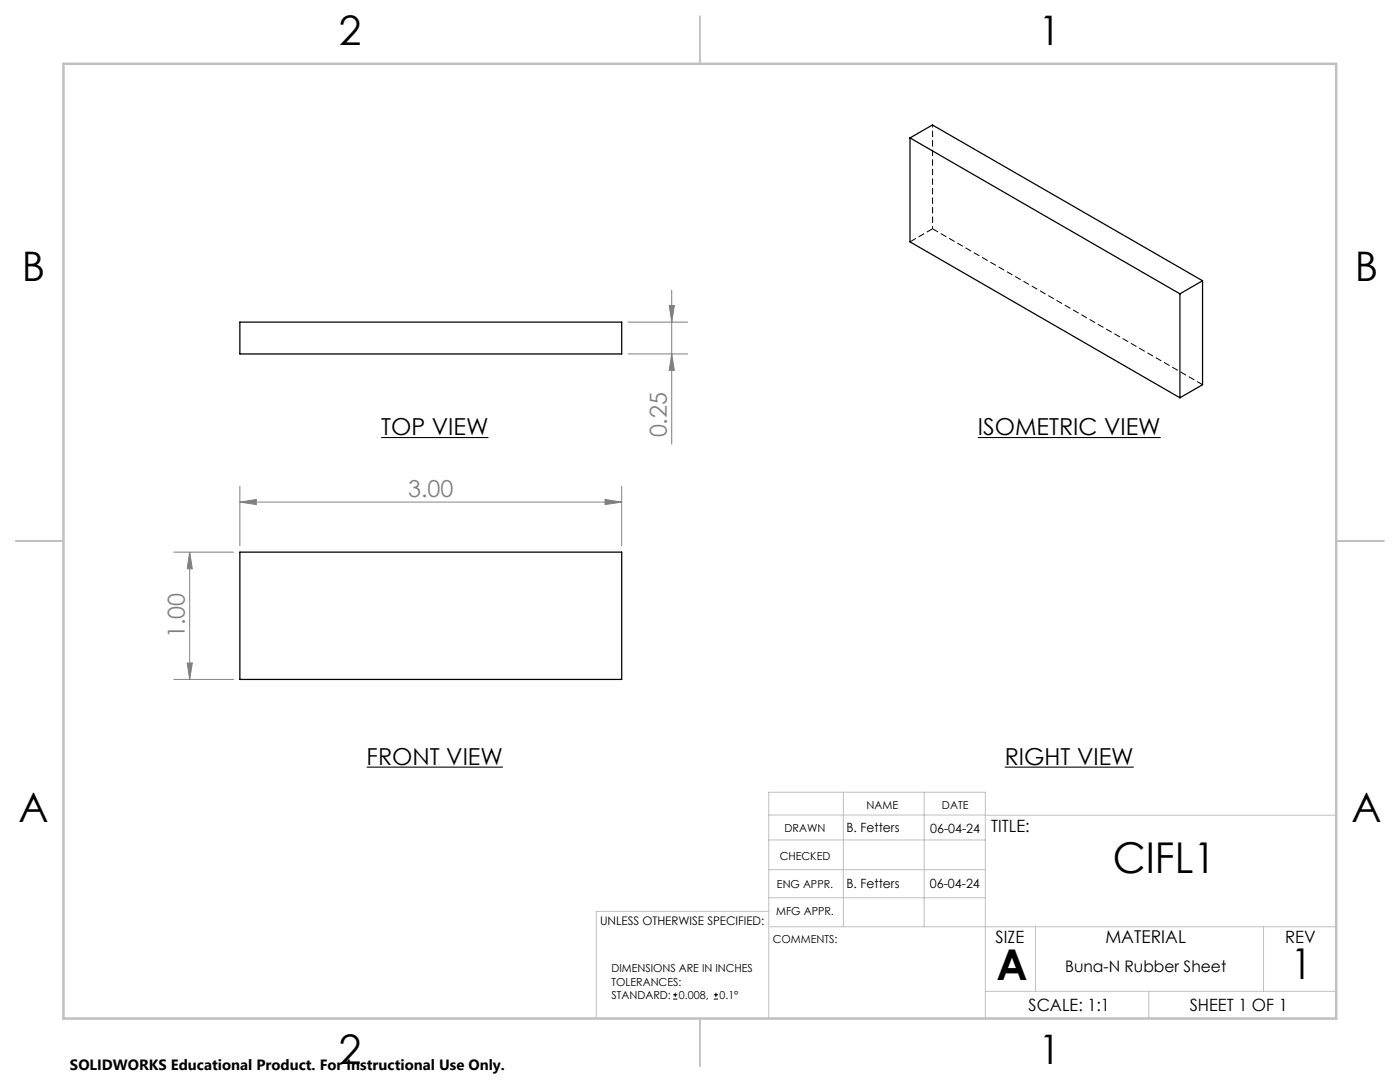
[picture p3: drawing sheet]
<svg xmlns="http://www.w3.org/2000/svg" width="279mm" height="216mm" viewBox="0 0 279 216" stroke-linecap="round" stroke-linejoin="round" font-family="sans-serif">
<defs><g id="words">
<g font-size="8.5">
<text x="222.1" y="174.2">CIFL1</text>
<text x="198.9" y="195.5">A</text>
<text x="257.6" y="195.4">1</text>
</g>
<g font-size="8.1">
<text x="67.6" y="8.9">2</text>
<text x="207.3" y="8.9">1</text>
<text x="4.4" y="56.1">B</text>
<text x="270.4" y="56.1">B</text>
<text x="3.7" y="164.1">A</text>
<text x="269.7" y="164.1">A</text>
<text x="67.6" y="212.4">2</text>
<text x="207.3" y="212.4">1</text>
</g>
<g font-size="4.7">
<text x="76.1" y="86.8">TOP VIEW</text>
<text x="195.1" y="86.8">ISOMETRIC VIEW</text>
<text x="73.2" y="152.6">FRONT VIEW</text>
<text x="200.5" y="152.6">RIGHT VIEW</text>
</g>
<g font-size="4.7" fill="#808080">
<text x="133.1" y="87.3" transform="rotate(-90 133.1 87.3)">0.25</text>
<text x="81.5" y="99.1">3.00</text>
<text x="36.9" y="127.4" transform="rotate(-90 36.9 127.4)">1.00</text>
</g>
<text font-size="3.5" x="220.6" y="188.1">MATERIAL</text>
<g font-size="3.4">
<text x="197.8" y="166">TITLE:</text>
<text x="198.7" y="188.1">SIZE</text>
<text x="256.5" y="188.2">REV</text>
<text x="205.3" y="201.7">SCALE: 1:1</text>
<text x="237.4" y="201.7">SHEET 1 OF 1</text>
</g>
<text font-size="3.2" x="212.6" y="193.9">Buna-N Rubber Sheet</text>
<text font-size="3" x="14" y="213.5">SOLIDWORKS Educational Product. For Instructional Use Only.</text>
<g font-size="2.5">
<text x="168.9" y="166.1">B. Fetters</text>
<text x="185.7" y="166.2">06-04-24</text>
<text x="168.9" y="177.1">B. Fetters</text>
<text x="185.6" y="177.1">06-04-24</text>
</g>
<text font-size="2.4" x="119.8" y="184.6">UNLESS OTHERWISE SPECIFIED:</text>
<g font-size="2.2">
<text x="172.9" y="161.4">NAME</text>
<text x="188" y="161.4">DATE</text>
<text x="156.6" y="166.1">DRAWN</text>
<text x="155.6" y="171.6">CHECKED</text>
<text x="155.1" y="177.1">ENG APPR.</text>
<text x="154.9" y="182.6">MFG APPR.</text>
<text x="154.2" y="188.1">COMMENTS:</text>
<text x="122" y="194">DIMENSIONS ARE IN INCHES</text>
<text x="122" y="196.7">TOLERANCES:</text>
<text x="122" y="199.3">STANDARD:</text>
<text x="135.5" y="199.3">0.008,</text>
<text x="143.6" y="199.3">0.1°</text>
</g>
</g></defs>
<path d="M181.6 27.5l53.9 31.1M181.6 27.5l4.5-2.6 53.9 31.1M181.6 27.5v20.8l53.9 31.1M235.5 58.6v20.8M240 56v20.8l-4.5 2.6M240 56l-4.5 2.6M47.9 64.3h76.2v6.3h-76.2zM47.9 110.2h76.2v25.4h-76.2z" fill="none" stroke="#000" stroke-width=".25"/>
<path d="M186.1 45.7l53.9 31.1" fill="none" stroke="#000" stroke-width=".2" stroke-dasharray="1.3 .6" stroke-linecap="butt"/>
<path d="M181.6 48.2l4.5-2.5" fill="none" stroke="#000" stroke-width=".2" stroke-dasharray="1.3 .6" stroke-dashoffset="-.1" stroke-linecap="butt"/>
<path d="M186.1 24.9v20.8" fill="none" stroke="#000" stroke-width=".2" stroke-dasharray="1.3 .6" stroke-dashoffset=".7" stroke-linecap="butt"/>
<path d="M134.3 199.4h.9M134.3 198.5h.9M134.8 198.1v.8M142.5 199.4h.8M142.5 198.5h.8M142.9 198.1v.8" fill="none" stroke="#000" stroke-width=".2"/>
<path d="M76.1 87.3h21.4M195.1 87.3h36.5M73.2 153.1h27.2M200.5 153.1h25.8" fill="none" stroke="#000" stroke-width=".21"/>
<g fill="none" stroke="#808080" stroke-width=".2">
<path d="M134.1 57.9v30.7M125.3 70.6h11.9M125.3 64.3h11.9M133.6 61h1l-.5 3.3zM134.1 70.6l.5 3.3h-1zM47.9 97v11.9M120.8 99.7l3.3 .5-3.3 .5zM124.1 97v11.9M34.7 110.2h11.9M37.9 110.2l.5 3.3h-1zM37.9 110.2v25.4M47.9 100.2l3.3-.5v1z"/>
<path d="M47.9 100.2h76.2M34.7 135.6h11.9M37.4 132.3h1l-.5 3.3z"/>
</g>
<g fill="none" stroke="#c0c0c0" stroke-width=".2">
<path d="M168.3 158.1v26.8M184.4 158.1v26.8M153.4 162.6l113.3 .1M153.4 167.6h43.2M153.4 173.5h43.2M153.4 179.1h43.2M153.4 181.9h-34.4v21.3M153.6 184.9h113.1M196.6 197.8h70.1M206.7 184.9v12.9M229.3 197.8v5.4M252.2 184.9v12.9"/>
<path d="M153.4 203.2v-45.1h43.2v45.1"/>
</g>
<path d="M139.7 3.2v9.5M3.1 107.9h9.6M266.7 107.9h9.5M139.7 203.2v9.6" fill="none" stroke="#c0c0c0" stroke-width=".25"/>
<path d="M12.7 12.7h254v190.5h-254z" fill="none" stroke="#c0c0c0" stroke-width=".5"/>
<g fill="#808080">
<path d="M120.8 99.7l3.3 .5-3.3 .5zM47.9 100.2l3.3-.5v1z"/>
<path d="M134.1 70.6l.5 3.3h-1zM133.6 61h1l-.5 3.3z"/>
<path d="M37.9 110.2l.5 3.3h-1zM37.4 132.3h1l-.5 3.3z"/>
</g>
<use href="#words"/>
</svg>
